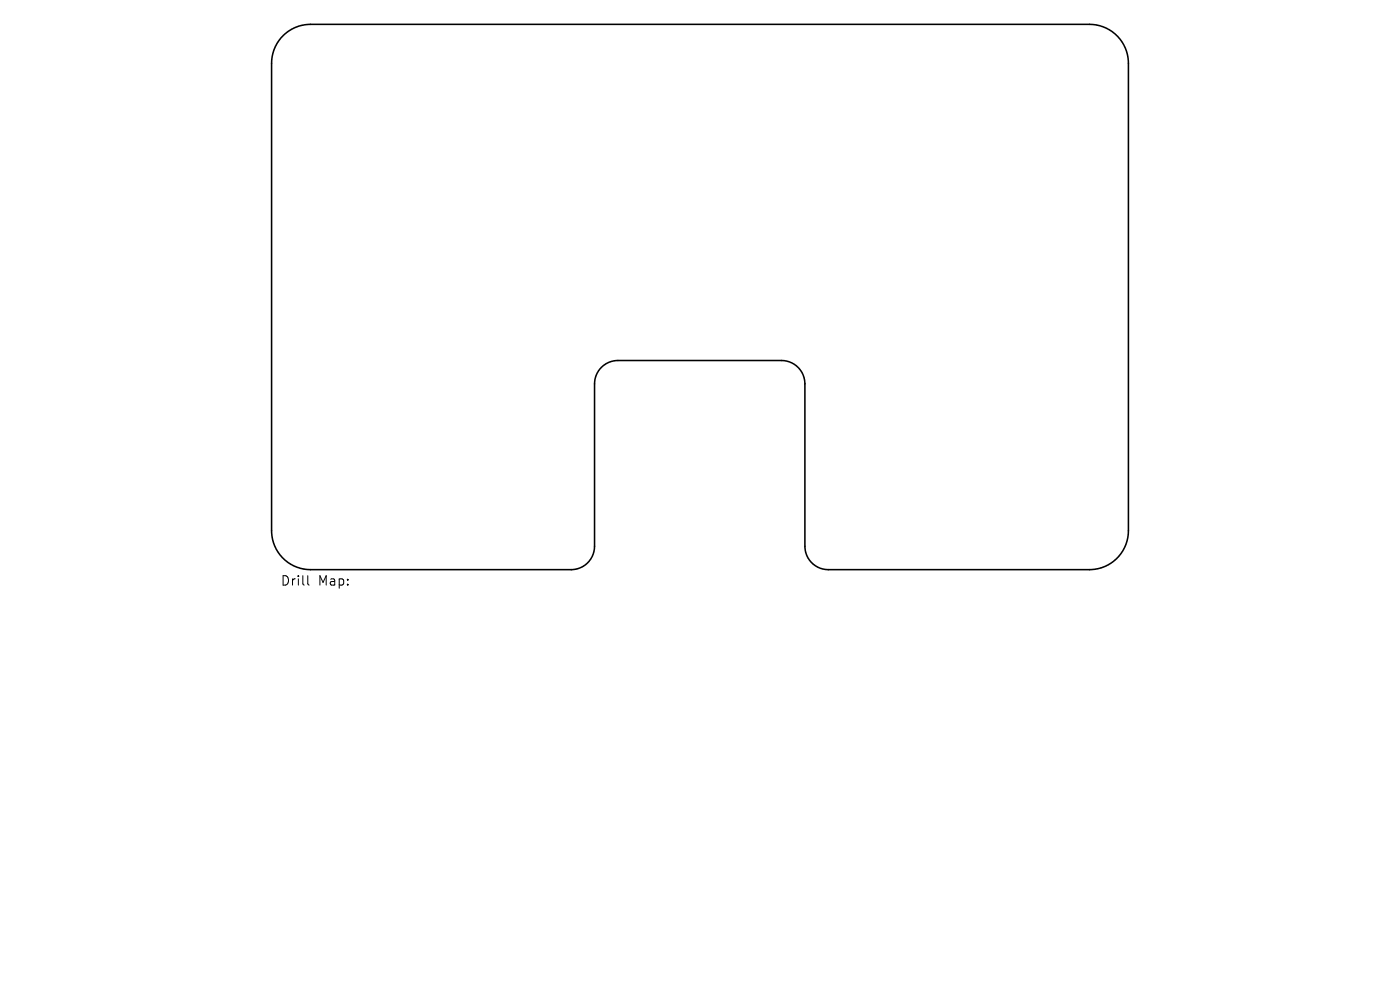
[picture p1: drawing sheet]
<svg xmlns="http://www.w3.org/2000/svg" width="297mm" height="210mm" viewBox="0 0 297 210" stroke-linecap="round" stroke-linejoin="round" font-family="sans-serif">
<defs><g id="words">
<g font-size="2.8">
<text x="59.4" y="124.5">Drill</text>
<text x="67.5" y="124.5">Map:</text>
</g>
</g></defs>
<path d="M60.2 7.5a8.3 8.3 0 0 1 5.7-2.3h165.2a8.3 8.3 0 0 1 8.3 8.2v99.2a8.3 8.3 0 0 1-8.3 8.2h-55.4a5 5 0 0 1-4.9-4.9v-34.5a5 5 0 0 0-5-4.9h-34.7a5 5 0 0 0-5 4.9v34.5a5 5 0 0 1-4.9 4.9h-55.3a8.3 8.3 0 0 1-8.3-8.2v-99.2a8.3 8.3 0 0 1 2.6-5.9z" fill="none" stroke="#000" stroke-width=".33"/>
<path d="M65.3 122.1v1.7l.3 .3" fill="none" stroke="#000" stroke-width=".21"/>
<use href="#words"/>
</svg>
